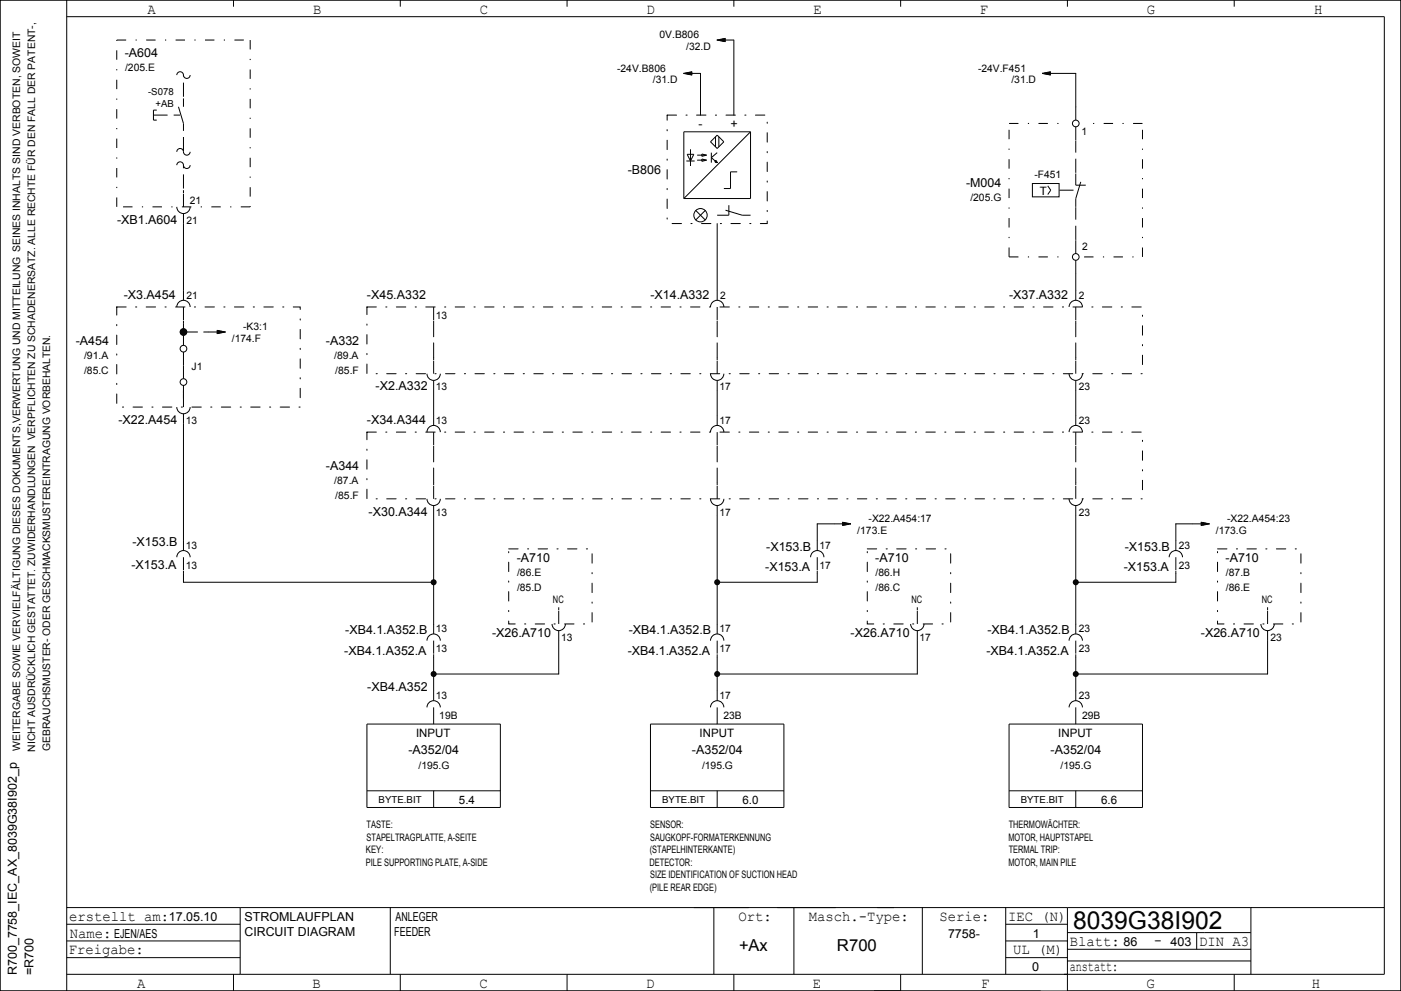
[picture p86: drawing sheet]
<svg xmlns="http://www.w3.org/2000/svg" width="420mm" height="297mm" viewBox="0 0 420 297" stroke-linecap="round" stroke-linejoin="round" font-family="sans-serif">
<defs><g id="words">
<text font-size="7.4" x="321.7" y="278.5">8039G38I902</text>
<g font-size="4.9">
<text x="221.5" y="285">+Ax</text>
<text x="250.9" y="285">R700</text>
</g>
<g font-size="4.4">
<text x="44.3" y="4.2">A</text>
<text x="93.8" y="4.2">B</text>
<text x="143.9" y="4.2">C</text>
<text x="193.9" y="4.2">D</text>
<text x="243.8" y="4.2">E</text>
<text x="293.8" y="4.2">F</text>
<text x="343.8" y="4.2">G</text>
<text x="394" y="4.2">H</text>
<text x="20.7" y="276">erstellt am:</text>
<text x="221.4" y="276">Ort:</text>
<text x="242.5" y="276">Masch.­Type:</text>
<text x="281.6" y="276">Serie:</text>
<text x="302.2" y="276">IEC (N)</text>
<text x="20.9" y="281">Name:</text>
<text x="20.6" y="286">Freigabe:</text>
<text x="303.7" y="286">UL (M)</text>
<text x="320.7" y="283.5">Blatt:</text>
<text x="346" y="283.2">­</text>
<text x="359.5" y="283.5">DIN A3</text>
<text x="320.7" y="291">anstatt:</text>
<text x="41.1" y="296">A</text>
<text x="93.7" y="296">B</text>
<text x="143.7" y="296">C</text>
<text x="193.7" y="296">D</text>
<text x="243.7" y="296">E</text>
<text x="294.1" y="296">F</text>
<text x="343.7" y="296">G</text>
<text x="393.3" y="296">H</text>
</g>
<g font-size="3.7">
<text x="37.4" y="17">­A604</text>
<text x="209.4" y="38.5">­</text>
<text x="219" y="38.5">+</text>
<text x="188.2" y="52.3">­B806</text>
<text x="289.6" y="56">­M004</text>
<text x="35.1" y="67">­XB1.A604</text>
<text x="37.1" y="89.5">­X3.A454</text>
<text x="110" y="89.5">­X45.A332</text>
<text x="195" y="89.5">­X14.A332</text>
<text x="302.5" y="89.5">­X37.A332</text>
<text x="22.7" y="103.5">­A454</text>
<text x="97.7" y="103.5">­A332</text>
<text x="112.6" y="117">­X2.A332</text>
<text x="35.5" y="127">­X22.A454</text>
<text x="110" y="127">­X34.A344</text>
<text x="97.7" y="141">­A344</text>
<text x="110.5" y="154.5">­X30.A344</text>
<text x="39.7" y="163.5">­X153.B</text>
<text x="229.7" y="165">­X153.B</text>
<text x="337.2" y="165">­X153.B</text>
<text x="39.4" y="170.5">­X153.A</text>
<text x="154.9" y="168.5">­A710</text>
<text x="229.4" y="171.3">­X153.A</text>
<text x="262.4" y="168.5">­A710</text>
<text x="336.9" y="171.3">­X153.A</text>
<text x="367.4" y="168.5">­A710</text>
<text x="103.5" y="190">­XB4.1.A352.B</text>
<text x="147.5" y="191">­X26.A710</text>
<text x="188.5" y="190">­XB4.1.A352.B</text>
<text x="255" y="191">­X26.A710</text>
<text x="296" y="190">­XB4.1.A352.B</text>
<text x="360" y="191">­X26.A710</text>
<text x="103.2" y="196.2">­XB4.1.A352.A</text>
<text x="188.2" y="196.2">­XB4.1.A352.A</text>
<text x="295.7" y="196.2">­XB4.1.A352.A</text>
<text x="110.1" y="207">­XB4.A352</text>
<text x="122.5" y="226">­A352/04</text>
<text x="207.4" y="226">­A352/04</text>
<text x="315" y="226">­A352/04</text>
<text x="50.6" y="276">17.05.10</text>
<text x="73.3" y="276">STROMLAUFPLAN</text>
<text x="118.6" y="276">ANLEGER</text>
<text x="34.2" y="281">EJEN/AES</text>
<text x="73.3" y="280.5">CIRCUIT DIAGRAM</text>
<text x="118.2" y="280.5">FEEDER</text>
<text x="284.2" y="281">7758­</text>
<text x="309.6" y="281">1</text>
<text x="336.8" y="283.5">86</text>
<text x="350.9" y="283.5">403</text>
<text x="5" y="292.3" transform="rotate(-90 5 292.3)">R700_7758_IEC_AX_8039G38I902_p</text>
<text x="10" y="292.2" transform="rotate(-90 10 292.2)">=R700</text>
<text x="309.4" y="291">0</text>
</g>
<g font-size="3.5">
<text x="311.8" y="58.4">T</text>
<text x="124.7" y="220.9">INPUT</text>
<text x="209.7" y="220.9">INPUT</text>
<text x="317.2" y="220.9">INPUT</text>
<text x="137.6" y="240.9">5.4</text>
<text x="222.6" y="240.9">6.0</text>
<text x="330.1" y="240.9">6.6</text>
</g>
<g font-size="3.1">
<text x="197.7" y="11.5">0V.B806</text>
<text x="205.7" y="15">/32.D</text>
<text x="37.5" y="21.4">/205.E</text>
<text x="185" y="21.5">­24V.B806</text>
<text x="293.2" y="21.5">­24V.F451</text>
<text x="195.7" y="25">/31.D</text>
<text x="303.2" y="25">/31.D</text>
<text x="324.2" y="40.5">1</text>
<text x="310.1" y="53.3">­F451</text>
<text x="56.9" y="61">21</text>
<text x="290.9" y="60.1">/205.G</text>
<text x="55.9" y="67">21</text>
<text x="324.4" y="75">2</text>
<text x="55.9" y="89.5">21</text>
<text x="215.9" y="89.5">2</text>
<text x="323.4" y="89.5">2</text>
<text x="130.7" y="95.8">13</text>
<text x="72.9" y="99">­K3:1</text>
<text x="25.2" y="107.6">/91.A</text>
<text x="69.5" y="102.5">/174.F</text>
<text x="100.2" y="107.6">/89.A</text>
<text x="25.2" y="112">/85.C</text>
<text x="57.4" y="110.7">J1</text>
<text x="100.5" y="112">/85.F</text>
<text x="130.7" y="117">13</text>
<text x="215.7" y="117">17</text>
<text x="323.4" y="117">23</text>
<text x="55.7" y="127">13</text>
<text x="130.7" y="127">13</text>
<text x="215.7" y="127">17</text>
<text x="323.4" y="127">23</text>
<text x="100.2" y="145.1">/87.A</text>
<text x="100.5" y="149.5">/85.F</text>
<text x="130.7" y="154.5">13</text>
<text x="215.7" y="154.5">17</text>
<text x="323.4" y="154.5">23</text>
<text x="257" y="160">/173.E</text>
<text x="260.4" y="156.5">­X22.A454:17</text>
<text x="364.5" y="160">/173.G</text>
<text x="367.9" y="156.5">­X22.A454:23</text>
<text x="55.7" y="164.5">13</text>
<text x="245.7" y="164.5">17</text>
<text x="353.4" y="164.5">23</text>
<text x="55.7" y="170.5">13</text>
<text x="155" y="172.6">/86.E</text>
<text x="245.7" y="170.5">17</text>
<text x="262.5" y="172.6">/86.H</text>
<text x="353.4" y="170.5">23</text>
<text x="367.5" y="172.6">/87.B</text>
<text x="155" y="177">/85.D</text>
<text x="262.5" y="177">/86.C</text>
<text x="367.5" y="177">/86.E</text>
<text x="165.8" y="180.7">NC</text>
<text x="273.3" y="180.7">NC</text>
<text x="378.3" y="180.7">NC</text>
<text x="130.7" y="189.5">13</text>
<text x="215.7" y="189.5">17</text>
<text x="323.4" y="189.5">23</text>
<text x="130.7" y="195.5">13</text>
<text x="168.2" y="192">13</text>
<text x="215.7" y="195.5">17</text>
<text x="275.7" y="192">17</text>
<text x="323.4" y="195.5">23</text>
<text x="380.9" y="192">23</text>
<text x="130.7" y="209.5">13</text>
<text x="215.7" y="209.5">17</text>
<text x="323.4" y="209.5">23</text>
<text x="131.7" y="215.5">19B</text>
<text x="216.9" y="215.5">23B</text>
<text x="324.4" y="215.5">29B</text>
<text x="6" y="225" transform="rotate(-90 6 225)">WEITERGABE SOWIE VERVIELFÄLTIGUNG DIESES DOKUMENTS,VERWERTUNG UND MITTEILUNG SEINES INHALTS SIND VERBOTEN, SOWEIT</text>
<text x="10.5" y="225.3" transform="rotate(-90 10.5 225.3)">NICHT AUSDRÜCKLICH GESTATTET. ZUWIDERHANDLUNGEN VERPFLICHTEN ZU SCHADENERSATZ. ALLE RECHTE FÜR DEN FALL DER PATENT­,</text>
<text x="15" y="225.1" transform="rotate(-90 15 225.1)">GEBRAUCHSMUSTER­ ODER GESCHMACKSMUSTEREINTRAGUNG VORBEHALTEN.</text>
<text x="125.4" y="230.4">/195.G</text>
<text x="210.5" y="230.4">/195.G</text>
<text x="317.9" y="230.4">/195.G</text>
<text x="109.9" y="248.2">TASTE:</text>
<text x="194.9" y="248.2">SENSOR:</text>
<text x="302.4" y="248.2">THERMOWÄCHTER:</text>
<text x="109.7" y="255.8">KEY:</text>
<text x="109.9" y="252">STAPELTRAGPLATTE, A­SEITE</text>
<text x="194.8" y="255.8">(STAPELHINTERKANTE)</text>
<text x="194.9" y="252">SAUGKOPF­FORMATERKENNUNG</text>
<text x="302.3" y="252">MOTOR, HAUPTSTAPEL</text>
<text x="302.4" y="255.8">TERMAL TRIP:</text>
<text x="109.7" y="259.5">PILE SUPPORTING PLATE, A­SIDE</text>
<text x="194.7" y="259.5">DETECTOR:</text>
<text x="194.9" y="263.3">SIZE IDENTIFICATION OF SUCTION HEAD</text>
<text x="302.3" y="259.5">MOTOR, MAIN PILE</text>
<text x="194.8" y="267">(PILE REAR EDGE)</text>
</g>
<g font-size="2.9">
<text x="44.4" y="28.5">­S078</text>
<text x="46.6" y="32">+AB</text>
<text x="113.5" y="240.7">BYTE.BIT</text>
<text x="198.5" y="240.7">BYTE.BIT</text>
<text x="306" y="240.7">BYTE.BIT</text>
</g>
</g></defs>
<path d="M200 34.5h30v32.5h-30zM35 92h55v30h-55zM110 92h232.5v20h-232.5zM110 129.5h232.5v20h-232.5zM152.5 164.5h25v22.5h-25zM260 164.5h25v22.5h-25zM365 164.5h25v22.5h-25z" fill="none" stroke="#000" stroke-width=".3" stroke-dasharray="2.8 2.8 .4 2.8"/>
<path d="M55 99.5v-2.5M55 99.5h7.5M130 107v-10M215 107v-10M322.5 107v-10M130 144.5v-10M215 144.5v-10M322.5 144.5v-10" fill="none" stroke="#000" stroke-width=".3" stroke-dasharray="4.2 1.8"/>
<g fill="none" stroke="#000" stroke-width=".3">
<path d="M0 0h420v297h-420zM20 0v297M20 5h395v287h-395M70 0v2M120 0v2M170 0v2M214.9 12h5.1v22.5M214.9 12l2.6 .5M215.5 11.9h2M215.6 12.1h1.9M216 12.2h1.5M216 11.8h1.5"/>
<path d="M216.5 12.3h1M216.5 11.7h1M217.1 12.4h.4M217.1 11.6h.4M217.5 11.5l-2.6 .5M220 0v2M270 0v2M320 0v2M370 0v2M47 33h-1v3h1M53 22.5a1.07 1.07 0 0 1 1.3-1 1.07 1.07 0 0 1 .8 1.4 1 1 0 0 0 1.1 .6 1 1 0 0 0 .8-1M53.5 32l1.5 5"/>
<path d="M55 29.5v2.5M204.9 22h5.1v12.5M204.9 22l2.6 .5M205.5 21.9h2M205.6 22.1h1.9M206 22.2h1.5M206 21.8h1.5M206.5 22.3h1M206.5 21.7h1M207.1 22.4h.4M207.1 21.6h.4M207.5 21.5l-2.6 .5"/>
<path d="M225 39.5h-20v20M225 39.5v20h-20M225 39.5l-20 20M312.4 22h10.1v14M312.4 22l2.6 .5M313 21.9h2M313.1 22.1h1.9M313.5 22.2h1.5M313.5 21.8h1.5M314 22.3h1M314 21.7h1M314.6 22.4h.4"/>
<path d="M314.6 21.6h.4M315 21.5l-2.6 .5M322.5 38v4M53 49.5a1.07 1.07 0 0 1 1.3-1 1.07 1.07 0 0 1 .8 1.4 1 1 0 0 0 1.1 .6 1 1 0 0 0 .8-1M53 45.5a1.07 1.07 0 0 1 1.3-1 1.07 1.07 0 0 1 .8 1.4 1 1 0 0 0 1.1 .6 1 1 0 0 0 .8-1M55 57v.9M55 58.1v3.9M205.7 48.3h2.6M206 46.2h2l-1 2.1zM207 44.7v5.1M209 48h2.8M209 46.5h2.8"/>
<path d="M210.4 46.1l1.4 .4-1.4 .4zM210.4 47.6l1.4 .4-1.4 .4zM213.3 45.8v2.9M214.3 48.4l.7 .3M214.4 48.4l.6 .3M214.4 48.3l.6 .4M214.5 48.3l.5 .4M214.5 41v3M214.5 48.2l.5 .5M214.6 48.1l.4 .6-.7-.2zM215 40.5l2 2-2 2-2-2zM215 45.8l-1.7 1.4 1.7 1.5"/>
<path d="M215.5 41v3M221 51.5h-2v5h-2M309.5 55h8v4h-8zM314.1 55.7l.9 1.3-.9 1.3M322.5 52v3.5h3M324 54.5l-1.5 5v2.5M53 62a2 2 0 0 0 2 2 2 2 0 0 0 2-2M55 64v26M208.6 63.1l2.8 2.8M211.4 63.1l-2.8 2.8M215 67v23M217.5 63l5 1.5h2.5"/>
<path d="M218.5 61.5v3h-3.5M322.5 72v4M322.5 78v12M53 92a2 2 0 0 1 2-2 2 2 0 0 1 2 2M55 92v3.9M55 96.1v.9M55 99.5v4M62.5 99.5h5.1M65 99.9h.4M65 99.8h1M65 99.7h1.5M65 99.6h2"/>
<path d="M65 99.4h1.9M65 99.3h1.5M65 99.2h1M65 99.1h.4M65 99l2.6 .5M67.6 99.5l-2.6 .5M130 92v3.9M130 96.1v.9M213 92a2 2 0 0 1 2-2 2 2 0 0 1 2 2M215 92v3.9M215 96.1v.9M320.5 92a2 2 0 0 1 2-2 2 2 0 0 1 2 2"/>
<path d="M322.5 92v3.9M322.5 96.1v.9M55 105.5v8M55 115.5v6.5M128 112a2 2 0 0 0 2 2 2 2 0 0 0 2-2M130 107v.9M130 108.1v3.9M130 114v13.5M213 112a2 2 0 0 0 2 2 2 2 0 0 0 2-2M215 107v.9M215 108.1v3.9M215 114v13.5"/>
<path d="M320.5 112a2 2 0 0 0 2 2 2 2 0 0 0 2-2M322.5 107v.9M322.5 108.1v3.9M322.5 114v13.5M53 122a2 2 0 0 0 2 2 2 2 0 0 0 2-2M55 124v41M128 129.5a2 2 0 0 1 2-2 2 2 0 0 1 2 2M130 129.5v3.9M130 133.6v.9M213 129.5a2 2 0 0 1 2-2 2 2 0 0 1 2 2M215 129.5v3.9M215 133.6v.9"/>
<path d="M320.5 129.5a2 2 0 0 1 2-2 2 2 0 0 1 2 2M322.5 129.5v3.9M322.5 133.6v.9M128 149.5a2 2 0 0 0 2 2 2 2 0 0 0 2-2M130 144.5v.9M130 145.6v3.9M130 151.5v38.5M213 149.5a2 2 0 0 0 2 2 2 2 0 0 0 2-2M215 144.5v.9M215 145.6v3.9M215 151.5v38.5M252.5 157.4h.4"/>
<path d="M252.5 157.3h1M252.5 157.2h1.5M252.5 157.1h2M252.5 156.9h1.9M252.5 156.8h1.5M252.5 156.7h1M252.5 156.6h.4M252.5 156.5l2.6 .5M255.1 157h-10.1v8M255.1 157l-2.6 .5M320.5 149.5a2 2 0 0 0 2 2 2 2 0 0 0 2-2M322.5 144.5v.9"/>
<path d="M322.5 145.6v3.9M322.5 151.5v38.5M360 157.4h.4M360 157.3h1M360 157.2h1.5M360 157.1h2M360 156.9h1.9M360 156.8h1.5M360 156.7h1M360 156.6h.4M360 156.5l2.6 .5M362.6 157h-10.1v8"/>
<path d="M362.6 157l-2.6 .5M53 167a2 2 0 0 1 2-2 2 2 0 0 1 2 2M55 167v3.9M55 171.1v3.4h75M243 167a2 2 0 0 1 2-2 2 2 0 0 1 2 2M245 167v3.9M245 171.1v3.4h-30M350.5 167a2 2 0 0 1 2-2 2 2 0 0 1 2 2M352.5 167v3.9M352.5 171.1v3.4h-30M128 192a2 2 0 0 1 2-2 2 2 0 0 1 2 2M130 192v3.9"/>
<path d="M130 196.1v13.9M165.5 187a2 2 0 0 0 2 2 2 2 0 0 0 2-2M167.5 182v.9M167.5 183.1v3.9M167.5 189v13h-37.5M213 192a2 2 0 0 1 2-2 2 2 0 0 1 2 2M215 192v3.9M215 196.1v13.9M273 187a2 2 0 0 0 2 2 2 2 0 0 0 2-2M275 182v.9M275 183.1v3.9M275 189v13h-60"/>
<path d="M320.5 192a2 2 0 0 1 2-2 2 2 0 0 1 2 2M322.5 192v3.9M322.5 196.1v13.9M378 187a2 2 0 0 0 2 2 2 2 0 0 0 2-2M380 182v.9M380 183.1v3.9M380 189v13h-57.5M110 217h40v25h-40zM128 212a2 2 0 0 1 2-2 2 2 0 0 1 2 2M130 212v5M195 217h40v25h-40zM213 212a2 2 0 0 1 2-2 2 2 0 0 1 2 2"/>
<path d="M215 212v5M302.5 217h40v25h-40zM320.5 212a2 2 0 0 1 2-2 2 2 0 0 1 2 2M322.5 212v5M110 237h40M130 237v5M195 237h40M215 237v5M302.5 237h40M322.5 237v5M20 277h52M20 272h395"/>
<path d="M72 272v20M117 272v20M214 272v20M238 272v20M276.5 272v20M301.5 272v20M301.5 277h18.5M320 272v25h100v-297h-420v297h312M320 279.5h55M358.7 279.5v5M375 272v20M20 287h52"/>
<path d="M20 282h52M70 292v5M120 292v5M170 292v5M220 292v5M270 292v5M301.5 287h18.5M301.5 282h18.5M320 284.5h55M320 288h55M370 292v5"/>
<circle cx="322.5" cy="37" r="1"/>
<circle cx="210" cy="64.5" r="2"/>
<circle cx="322.5" cy="77" r="1"/>
<circle cx="55" cy="99.5" r=".9"/>
<circle cx="55" cy="99.5" r=".5"/>
<circle cx="55" cy="99.5" r="1"/>
<circle cx="55" cy="99.5" r=".8"/>
<circle cx="55" cy="99.5" r=".7"/>
<circle cx="55" cy="99.5" r=".6"/>
<circle cx="55" cy="99.5" r=".4"/>
<circle cx="55" cy="99.5" r=".3"/>
<circle cx="55" cy="99.5" r=".2"/>
<circle cx="55" cy="99.5" r=".1"/>
<circle cx="55" cy="114.5" r="1"/>
<circle cx="55" cy="104.5" r="1"/>
</g>
<path d="M46 34.5h8M55 29v-6.5M55 56.5v-7M55 45.3v-8.3M317.6 57h5.4M322.5 51.8v-9.7M322.5 71.9v-9.8" fill="none" stroke="#000" stroke-width=".3" stroke-dasharray="4.2 1.8" stroke-linecap="butt"/>
<path d="M35 12h40M75 12v50M302.5 37h17.5M342.5 37h-17.5M35 62v-50M75 62h-40M302.5 77v-40M302.5 77h17.5M325 77h17.5M342.5 77v-40" fill="none" stroke="#000" stroke-width=".3" stroke-dasharray="2.8 2.8 .4 2.8" stroke-linecap="butt"/>
<g fill="#000">
<circle cx="130" cy="174.5" r=".9"/>
<circle cx="215" cy="174.5" r=".9"/>
<circle cx="322.5" cy="174.5" r=".9"/>
<circle cx="130" cy="202" r=".9"/>
<circle cx="215" cy="202" r=".9"/>
<circle cx="322.5" cy="202" r=".9"/>
</g>
<use href="#words"/>
</svg>
